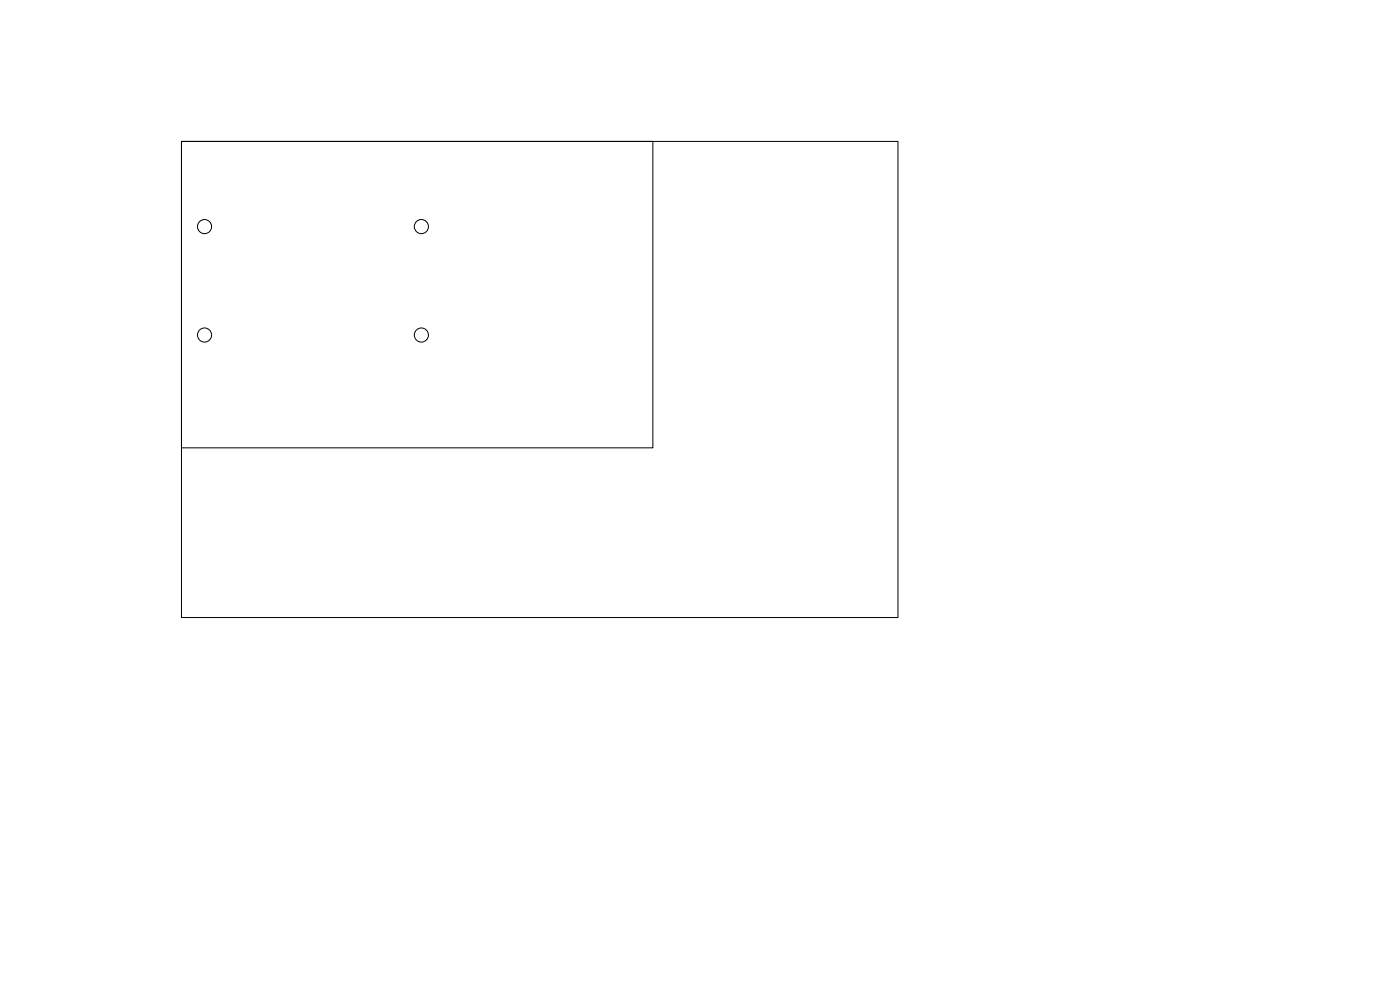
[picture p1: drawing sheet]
<svg xmlns="http://www.w3.org/2000/svg" width="297mm" height="210mm" viewBox="0 0 297 210" stroke-linecap="round" stroke-linejoin="round" font-family="sans-serif">
<g fill="none" stroke="#000" stroke-width=".21">
<path d="M38.5 30h100v65h-100zM38.5 30h152v101h-152z"/>
<circle cx="43.4" cy="48.1" r="1.5"/>
<circle cx="89.4" cy="48.1" r="1.5"/>
<circle cx="43.4" cy="71.1" r="1.5"/>
<circle cx="89.4" cy="71.1" r="1.5"/>
</g>
</svg>
